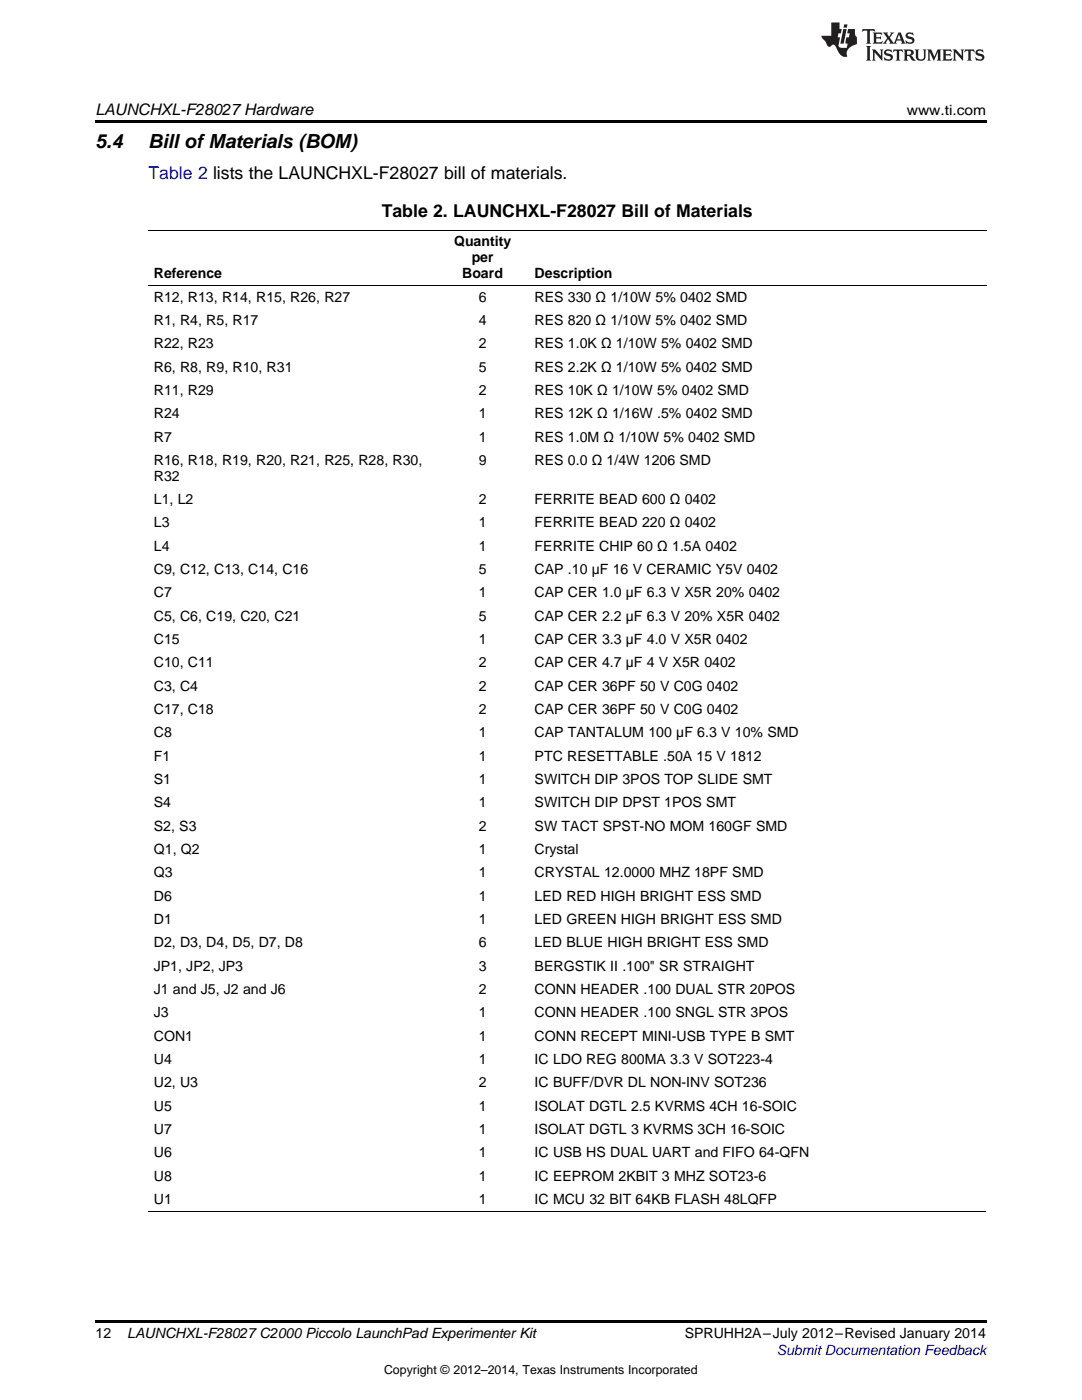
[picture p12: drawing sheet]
<svg xmlns="http://www.w3.org/2000/svg" width="216mm" height="279mm" viewBox="0 0 216 279" stroke-linecap="round" stroke-linejoin="round" font-family="sans-serif">
<defs><g id="words">
<g font-size="3.9">
<text x="19" y="29.6">5.4</text>
<text x="29.6" y="29.6">Bill ofMaterials (BOM)</text>
</g>
<text font-size="3.5" fill="#00f" x="29.6" y="35.6">Table 2 lists the LAUNCHXL-F28027 bill of materials.</text>
<text font-size="3.5" x="76.2" y="43.4">Table 2. LAUNCHXL-F28027 Bill of Materials</text>
<text font-size="3.2" x="19" y="23">LAUNCHXL-F28027 Hardware</text>
<g font-size="2.8">
<text x="180.9" y="23">www.ti.com</text>
<text x="90.6" y="49.2">Quantity</text>
<text x="94.1" y="52.4">per</text>
<text x="30.7" y="55.5">Reference</text>
<text x="92.2" y="55.5">Board</text>
<text x="106.7" y="55.5">Description</text>
<text x="30.7" y="60.2">R12, R13, R14, R15, R26, R27</text>
<text x="30.7" y="64.8">R1, R4, R5, R17</text>
<text x="95.5" y="60.2">6</text>
<text x="95.5" y="64.8">4</text>
<text x="106.7" y="60.2">RES 330 Ω 1/10W 5% 0402 SMD</text>
<text x="106.7" y="64.8">RES 820 Ω 1/10W 5% 0402 SMD</text>
<text x="30.7" y="69.5">R22, R23</text>
<text x="95.5" y="69.5">2</text>
<text x="106.7" y="69.5">RES 1.0K Ω 1/10W 5% 0402 SMD</text>
<text x="30.7" y="74.2">R6, R8, R9, R10, R31</text>
<text x="95.5" y="74.2">5</text>
<text x="106.7" y="74.2">RES 2.2K Ω 1/10W 5% 0402 SMD</text>
<text x="30.7" y="78.8">R11, R29</text>
<text x="30.7" y="83.5">R24</text>
<text x="95.5" y="78.8">2</text>
<text x="95.5" y="83.5">1</text>
<text x="106.7" y="78.8">RES 10K Ω 1/10W 5% 0402 SMD</text>
<text x="106.7" y="83.5">RES 12K Ω 1/16W .5% 0402 SMD</text>
<text x="30.7" y="88.1">R7</text>
<text x="95.5" y="88.1">1</text>
<text x="106.7" y="88.1">RES 1.0M Ω 1/10W 5% 0402 SMD</text>
<text x="30.7" y="92.8">R16, R18, R19, R20, R21, R25, R28, R30,</text>
<text x="30.7" y="96">R32</text>
<text x="95.5" y="92.8">9</text>
<text x="106.7" y="92.8">RES 0.0 Ω 1/4W 1206 SMD</text>
<text x="30.7" y="100.6">L1, L2</text>
<text x="95.5" y="100.6">2</text>
<text x="106.7" y="100.6">FERRITE BEAD 600 Ω 0402</text>
<text x="30.7" y="105.3">L3</text>
<text x="95.5" y="105.3">1</text>
<text x="106.7" y="105.3">FERRITE BEAD 220 Ω 0402</text>
<text x="30.7" y="109.9">L4</text>
<text x="95.5" y="109.9">1</text>
<text x="106.7" y="109.9">FERRITE CHIP 60 Ω 1.5A 0402</text>
<text x="30.7" y="114.6">C9, C12, C13, C14, C16</text>
<text x="30.7" y="119.2">C7</text>
<text x="95.5" y="114.6">5</text>
<text x="95.5" y="119.2">1</text>
<text x="106.7" y="114.6">CAP .10 µF 16 V CERAMIC Y5V 0402</text>
<text x="106.7" y="119.2">CAP CER 1.0 µF 6.3 V X5R 20% 0402</text>
<text x="30.7" y="123.9">C5, C6, C19, C20, C21</text>
<text x="95.5" y="123.9">5</text>
<text x="106.7" y="123.9">CAP CER 2.2 µF 6.3 V 20% X5R 0402</text>
<text x="30.7" y="128.6">C15</text>
<text x="95.5" y="128.6">1</text>
<text x="106.7" y="128.6">CAP CER 3.3 µF 4.0 V X5R 0402</text>
<text x="30.7" y="133.2">C10, C11</text>
<text x="30.7" y="137.9">C3, C4</text>
<text x="95.5" y="133.2">2</text>
<text x="95.5" y="137.9">2</text>
<text x="106.7" y="133.2">CAP CER 4.7 µF 4 V X5R 0402</text>
<text x="106.7" y="137.9">CAP CER 36PF 50 V C0G 0402</text>
<text x="30.7" y="142.5">C17, C18</text>
<text x="95.5" y="142.5">2</text>
<text x="106.7" y="142.5">CAP CER 36PF 50 V C0G 0402</text>
<text x="30.7" y="147.2">C8</text>
<text x="95.5" y="147.2">1</text>
<text x="106.7" y="147.2">CAP TANTALUM 100 µF 6.3 V 10% SMD</text>
<text x="30.7" y="151.8">F1</text>
<text x="95.5" y="151.8">1</text>
<text x="106.7" y="151.8">PTC RESETTABLE .50A 15 V 1812</text>
<text x="30.7" y="156.5">S1</text>
<text x="30.7" y="161.1">S4</text>
<text x="95.5" y="156.5">1</text>
<text x="95.5" y="161.1">1</text>
<text x="106.7" y="156.5">SWITCH DIP 3POS TOP SLIDE SMT</text>
<text x="106.7" y="161.1">SWITCH DIP DPST 1POS SMT</text>
<text x="30.7" y="165.8">S2, S3</text>
<text x="95.5" y="165.8">2</text>
<text x="106.7" y="165.8">SW TACT SPST-NO MOM 160GF SMD</text>
<text x="30.7" y="170.5">Q1, Q2</text>
<text x="95.5" y="170.5">1</text>
<text x="106.7" y="170.5">Crystal</text>
<text x="30.7" y="175.1">Q3</text>
<text x="30.7" y="179.8">D6</text>
<text x="95.5" y="175.1">1</text>
<text x="95.5" y="179.8">1</text>
<text x="106.7" y="175.1">CRYSTAL 12.0000 MHZ 18PF SMD</text>
<text x="106.7" y="179.8">LED RED HIGH BRIGHT ESS SMD</text>
<text x="30.7" y="184.4">D1</text>
<text x="95.5" y="184.4">1</text>
<text x="106.7" y="184.4">LED GREEN HIGH BRIGHT ESS SMD</text>
<text x="30.7" y="189.1">D2, D3, D4, D5, D7, D8</text>
<text x="95.5" y="189.1">6</text>
<text x="106.7" y="189.1">LED BLUE HIGH BRIGHT ESS SMD</text>
<text x="30.7" y="193.7">JP1, JP2, JP3</text>
<text x="95.5" y="193.7">3</text>
<text x="106.7" y="193.7">BERGSTIK II .100&quot; SR STRAIGHT</text>
<text x="30.7" y="198.4">J1 and J5, J2 and J6</text>
<text x="30.7" y="203.1">J3</text>
<text x="95.5" y="198.4">2</text>
<text x="95.5" y="203.1">1</text>
<text x="106.7" y="198.4">CONN HEADER .100 DUAL STR 20POS</text>
<text x="106.7" y="203.1">CONN HEADER .100 SNGL STR 3POS</text>
<text x="30.7" y="207.7">CON1</text>
<text x="95.5" y="207.7">1</text>
<text x="106.7" y="207.7">CONN RECEPT MINI-USB TYPE B SMT</text>
<text x="30.7" y="212.4">U4</text>
<text x="95.5" y="212.4">1</text>
<text x="106.7" y="212.4">IC LDO REG 800MA 3.3 V SOT223-4</text>
<text x="30.7" y="217">U2, U3</text>
<text x="30.7" y="221.7">U5</text>
<text x="95.5" y="217">2</text>
<text x="95.5" y="221.7">1</text>
<text x="106.7" y="217">IC BUFF/DVR DL NON-INV SOT236</text>
<text x="106.7" y="221.7">ISOLAT DGTL 2.5 KVRMS 4CH 16-SOIC</text>
<text x="30.7" y="226.3">U7</text>
<text x="95.5" y="226.3">1</text>
<text x="106.7" y="226.3">ISOLAT DGTL 3 KVRMS 3CH 16-SOIC</text>
<text x="30.7" y="231">U6</text>
<text x="95.5" y="231">1</text>
<text x="106.7" y="231">IC USB HS DUAL UART and FIFO 64-QFN</text>
<text x="30.7" y="235.7">U8</text>
<text x="95.5" y="235.7">1</text>
<text x="106.7" y="235.7">IC EEPROM 2KBIT 3 MHZ SOT23-6</text>
<text x="30.7" y="240.3">U1</text>
<text x="95.5" y="240.3">1</text>
<text x="106.7" y="240.3">IC MCU 32 BIT 64KB FLASH 48LQFP</text>
<text x="19" y="267">12</text>
<text x="25.4" y="267.1">LAUNCHXL-F28027 C2000 Piccolo LaunchPad Experimenter Kit</text>
<text x="136.6" y="267.1">SPRUHH2A–July 2012–Revised January 2014</text>
</g>
<text font-size="2.8" fill="#00f" x="155" y="270.4">Submit Documentation Feedback</text>
<text font-size="2.5" x="76.6" y="274.2">Copyright © 2012–2014, Texas Instruments Incorporated</text>
</g></defs>
<path d="M19 24h177.8v.6h-177.8zM19 263.5h177.8v.6h-177.8z" fill="#000"/>
<path d="M29.6 57h167.2M29.6 46h167.2M29.6 241.8h167.2" fill="none" stroke="#000" stroke-width=".2"/>
<g fill="#231f20">
<path d="M172.1 5.8l-.1 .6 .5-.3h.5v.2v2.1l-.2 .3h1l-.2-.3v-2.1v-.2h.6l.4 .3-.1-.6zM174.1 6.5l.3 .4v1.5l-.3 .3h1.9l.1-.5a1.04 1.04 0 0 1-1.3 .1v-.6h.6l.4 .2v-.7l-.4 .2h-.6l.1-.6h.7l.4 .2-.1-.5zM176.1 6.5l.9 1.1-.9 1.1h.8l-.1-.2 .4-.7 .4 .7-.2 .2h1.6l-.2-.2 .1-.4h.9l.2 .4-.2 .2h.9l-.2-.3-.8-1.9h-.5l-.9 2.1-.7-1.1 .8-1h-.8l.1 .3-.3 .5-.4-.6 .2-.2zM179.4 6.9l.3 .9h-.7zM180.9 6.6a.63 .63 0 0 0-.2 .7 .63 .63 0 0 0 .6 .4l.6 .2 .1 .2a.75 .75 0 0 1-.7 .4 .75 .75 0 0 1-.6-.5l.1 .7 .2-.1a1.11 1.11 0 0 0 1.5-.5 1.13 1.13 0 0 0-1.3-.9l-.1-.3a1.04 1.04 0 0 1 1.2 .2l-.1-.6-.2 .1-.5-.1zM172.8 9.2l.3 .3v2.2l-.3 .4h1l-.2-.4v-2.2l.2-.3zM174 9.9l.2 .3v1.5l-.2 .4h.7l-.2-.4v-1.3l1.6 1.7v-1.9l.2-.3h-.7l.2 .3v.9l-1.2-1.2zM176.6 10a.62 .62 0 0 0-.2 .7 .62 .62 0 0 0 .6 .4l.6 .2 .1 .2a.76 .76 0 0 1-.7 .4 .76 .76 0 0 1-.6-.5l.1 .7 .1-.1a1.11 1.11 0 0 0 1.6-.6 1.13 1.13 0 0 0-1.3-.8l-.1-.3a1.04 1.04 0 0 1 1.2 .1l-.1-.5-.2 .1-.5-.2zM178.3 9.9l-.1 .6a.61 .61 0 0 1 .7-.3v1.5l-.2 .4h1l-.3-.4v-1.5a.63 .63 0 0 1 .8 .3l-.1-.6zM180.3 9.9l.2 .3v1.5l-.2 .4h.9l-.2-.2v-.7l.6 .2a.76 .76 0 0 0 1.1 .6l-1-.9a.58 .58 0 0 0 .6-.6 .58 .58 0 0 0-.5-.6zM181 10.2l.1-.1a.45 .45 0 0 1 .6 .1 .45 .45 0 0 1 .1 .5l-.8 .2zM182.5 9.9l.2 .2a2.17 2.17 0 0 0 .4 1.9 .99 .99 0 0 0 1.6-.7v-1.1l.2-.3h-.8l.2 .2a1.92 1.92 0 0 1-.2 1.7 .6 .6 0 0 1-.9-.5v-1.1l.2-.3zM185 9.9l.2 .3v1.5l-.2 .4h.7l-.2-.4v-1.4l.8 1.8 .8-1.8v1.4l-.2 .4h1l-.3-.4v-1.5l.3-.3h-.8l-.7 1.4-.6-1.4zM188 9.9l.2 .3v1.5l-.2 .4h1.8l.2-.6a1.04 1.04 0 0 1-1.3 .2v-.6h.6l.4 .1v-.6l-.4 .2h-.6l.1-.6h.7l.4 .2-.1-.5zM190.1 9.9l.2 .3v1.5l-.2 .4h.7l-.2-.4v-1.3l1.6 1.7v-1.9l.2-.3h-.7l.2 .3v.9l-1.1-1.2zM192.6 9.9l-.1 .6a.61 .61 0 0 1 .7-.3v1.5l-.2 .4h.9l-.2-.4v-1.5a.63 .63 0 0 1 .8 .3l-.2-.6zM194.9 10a.62 .62 0 0 0-.2 .7 .62 .62 0 0 0 .6 .4l.5 .2 .2 .2a.76 .76 0 0 1-.7 .4 .76 .76 0 0 1-.7-.5l.2 .7 .1-.1a1.11 1.11 0 0 0 1.5-.6 1.13 1.13 0 0 0-1.2-.8l-.1-.3a1.04 1.04 0 0 1 1.2 .1l-.2-.5-.2 .1-.5-.2z"/>
<path d="M165.9 4.5v2.6h-2l.1 .4 .8 .9a.91 .91 0 0 0 .9 .9 .56 .56 0 0 1 .5-.4 .56 .56 0 0 1 .5 .3l.4 .8a1.53 1.53 0 0 0 2 1.3 1.54 1.54 0 0 1 1-2.1l.9-.4-.1-1.4a1.52 1.52 0 0 1-.3-1.6h-1.4l-.2 .9h.5l-.1 .8h-.5l-.2 .9v.2l.4 .1-.1 .9a1.93 1.93 0 0 1-1.7-.3l.3-1.8h-.4l.1-.8h.5l.2-.9h-.5v-1.3zM168.3 5.8l-.6 2.9h.7l.5-2.9zM168.4 4.9l-.1 .6h.7l.1-.6z"/>
</g>
<use href="#words"/>
</svg>
